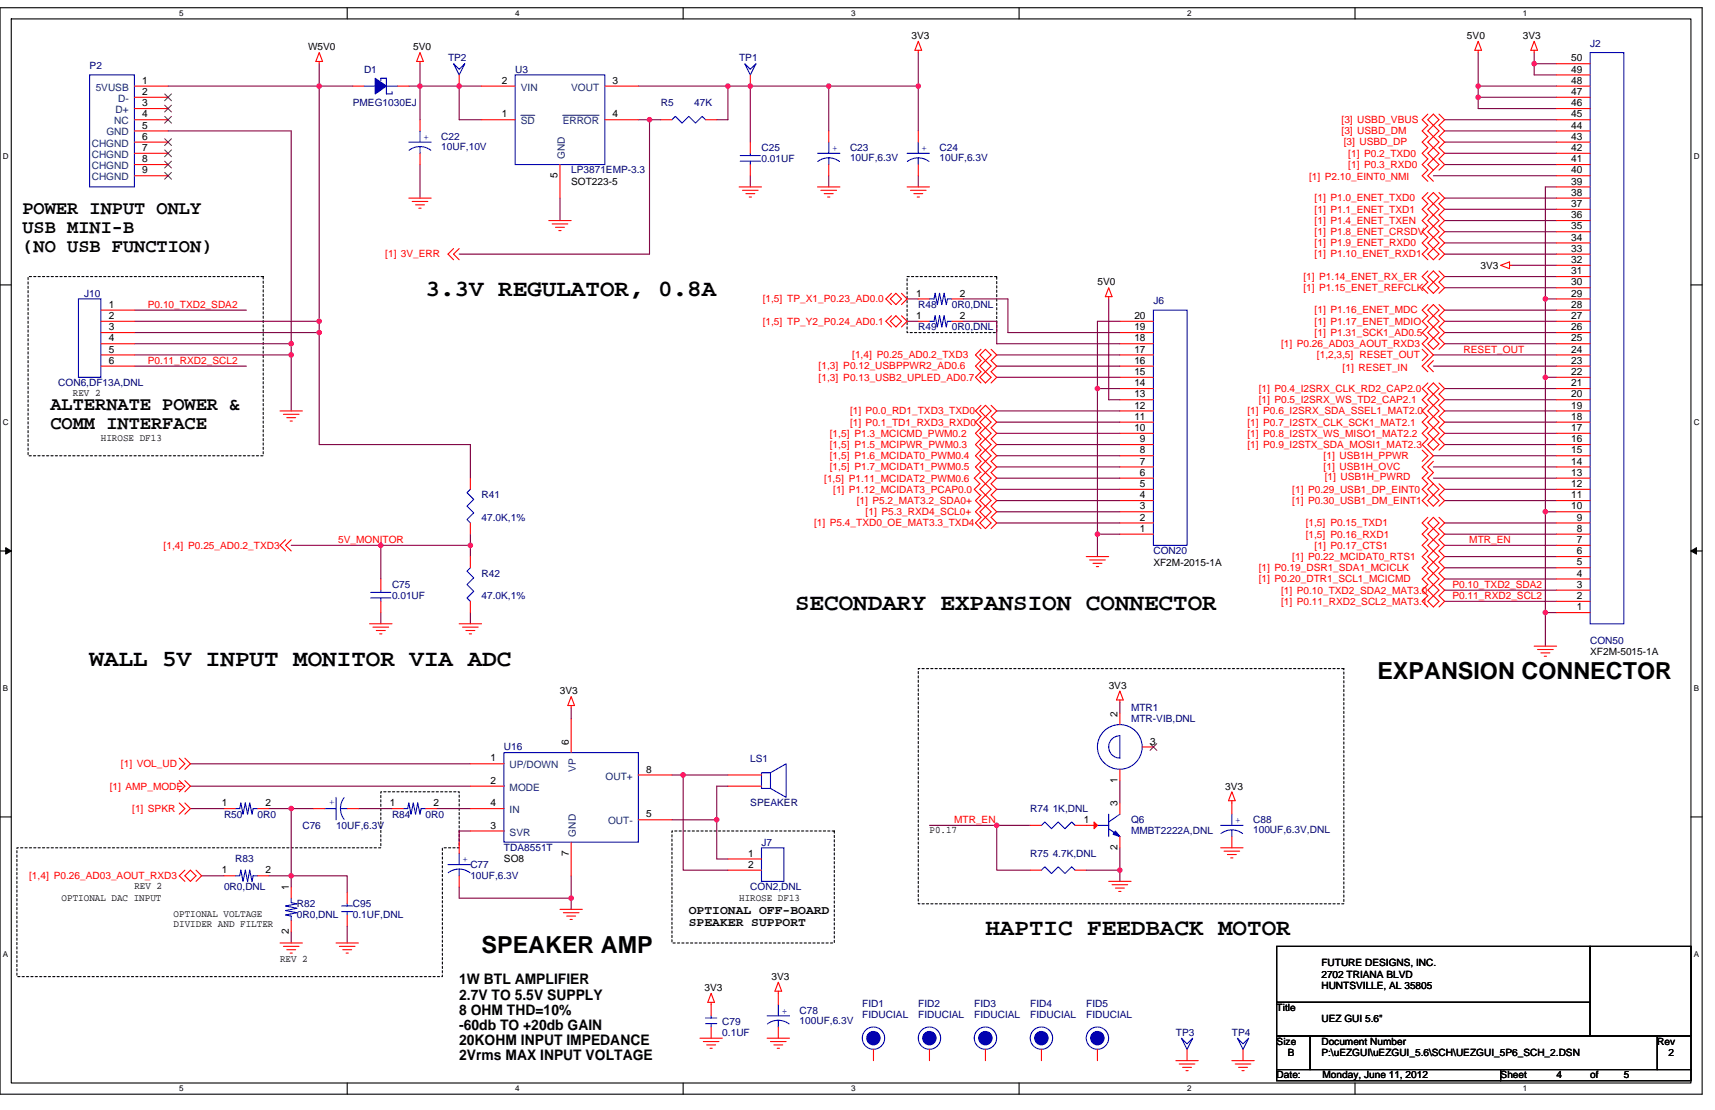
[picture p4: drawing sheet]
<svg xmlns="http://www.w3.org/2000/svg" width="432mm" height="279mm" viewBox="0 0 432 279" stroke-linecap="round" stroke-linejoin="round" font-family="sans-serif">
<defs><g id="words">
<g font-size="5.9">
<text x="107.1" y="74.5">3.3V REGULATOR, 0.8A</text>
<text x="200.2" y="153.5">SECONDARY EXPANSION CONNECTOR</text>
<text x="22.6" y="167.6">WALL 5V INPUT MONITOR VIA ADC</text>
<text x="346.8" y="170.8">EXPANSION CONNECTOR</text>
<text x="121.2" y="239.9">SPEAKER AMP</text>
<text x="248.1" y="235.2">HAPTIC FEEDBACK MOTOR</text>
</g>
<g font-size="4.8">
<text x="5.7" y="53.9">POWER INPUT ONLY</text>
<text x="5.7" y="58.7">USB MINI-B</text>
<text x="5.7" y="63.4">(NO USB FUNCTION)</text>
<text x="12.7" y="103.2">ALTERNATE POWER &amp;</text>
<text x="12.7" y="108">COMM INTERFACE</text>
</g>
<g font-size="3.7">
<text x="115.6" y="247.8">1W BTL AMPLIFIER</text>
<text x="115.6" y="251.6">2.7V TO 5.5V SUPPLY</text>
<text x="115.6" y="255.4">8 OHM THD=10%</text>
<text x="115.6" y="259.2">-60db TO +20db GAIN</text>
<text x="115.6" y="263">20KOHM INPUT IMPEDANCE</text>
<text x="115.6" y="266.7">2Vrms MAX INPUT VOLTAGE</text>
</g>
<g font-size="3.1">
<text x="173.4" y="230.1">OPTIONAL OFF-BOARD</text>
<text x="173.4" y="233.2">SPEAKER SUPPORT</text>
</g>
<g font-size="2.5">
<text x="229.5" y="9.8">3V3</text>
<text x="369.4" y="9.8">5V0</text>
<text x="383.5" y="9.8">3V3</text>
<text x="77.6" y="12.6">W5V0</text>
<text x="104.1" y="12.6">5V0</text>
<text x="395.6" y="15.5">50</text>
<text x="35.8" y="21.1">1</text>
<text x="35.8" y="23.9">2</text>
<text x="126.3" y="21.1">2</text>
<text x="154.2" y="21.1">3</text>
<text x="395.6" y="23.9">47</text>
<text x="395.6" y="21.1">48</text>
<text x="395.6" y="18.3">49</text>
<text x="35.8" y="26.7">3</text>
<text x="35.8" y="29.5">4</text>
<text x="126.3" y="29.5">1</text>
<text x="154.2" y="29.5">4</text>
<text x="395.6" y="29.5">45</text>
<text x="395.6" y="26.7">46</text>
<text x="35.8" y="35.2">6</text>
<text x="35.8" y="32.4">5</text>
<text x="395.6" y="35.2">43</text>
<text x="395.6" y="32.4">44</text>
<text x="35.8" y="38">7</text>
<text x="35.8" y="40.8">8</text>
<text x="395.6" y="40.8">41</text>
<text x="395.6" y="38">42</text>
<text x="35.8" y="43.6">9</text>
<text x="140.4" y="44.8" transform="rotate(-90 140.4 44.8)">5</text>
<text x="143.8" y="46.5">SOT223-5</text>
<text x="395.6" y="46.5">39</text>
<text x="395.6" y="43.6">40</text>
<text x="395.6" y="52.1">37</text>
<text x="395.6" y="49.3">38</text>
<text x="395.6" y="57.7">35</text>
<text x="395.6" y="54.9">36</text>
<text x="395.6" y="63.4">33</text>
<text x="395.6" y="60.6">34</text>
<text x="276.3" y="71.9">5V0</text>
<text x="372.7" y="67.6">3V3</text>
<text x="395.6" y="71.8">30</text>
<text x="395.6" y="69">31</text>
<text x="395.6" y="66.2">32</text>
<text x="27.4" y="77.5">1</text>
<text x="230.6" y="74.7">1</text>
<text x="241.6" y="74.7">2</text>
<text x="395.6" y="77.5">28</text>
<text x="395.6" y="74.7">29</text>
<text x="27.4" y="80.3">2</text>
<text x="27.4" y="83.1">3</text>
<text x="230.6" y="80.3">1</text>
<text x="241.6" y="80.3">2</text>
<text x="285.6" y="83.1">19</text>
<text x="285.6" y="80.3">20</text>
<text x="395.6" y="83.1">26</text>
<text x="395.6" y="80.3">27</text>
<text x="27.4" y="85.9">4</text>
<text x="27.4" y="88.8">5</text>
<text x="285.6" y="88.8">17</text>
<text x="285.6" y="85.9">18</text>
<text x="395.6" y="88.8">24</text>
<text x="395.6" y="85.9">25</text>
<text x="27.4" y="91.6">6</text>
<text x="285.6" y="94.4">15</text>
<text x="285.6" y="91.6">16</text>
<text x="395.6" y="94.4">22</text>
<text x="395.6" y="91.6">23</text>
<text x="18.4" y="99.8">REV 2</text>
<text x="285.6" y="100">13</text>
<text x="285.6" y="97.2">14</text>
<text x="395.6" y="100">20</text>
<text x="395.6" y="97.2">21</text>
<text x="285.6" y="105.7">11</text>
<text x="285.6" y="102.8">12</text>
<text x="395.6" y="105.7">18</text>
<text x="395.6" y="102.8">19</text>
<text x="25.4" y="111.1">HIROSE DF13</text>
<text x="285.6" y="108.5">10</text>
<text x="287" y="111.3">9</text>
<text x="395.6" y="111.3">16</text>
<text x="395.6" y="108.5">17</text>
<text x="287" y="119.8">6</text>
<text x="287" y="116.9">7</text>
<text x="287" y="114.1">8</text>
<text x="395.6" y="119.8">13</text>
<text x="395.6" y="116.9">14</text>
<text x="395.6" y="114.1">15</text>
<text x="287" y="125.4">4</text>
<text x="287" y="122.6">5</text>
<text x="395.6" y="125.4">11</text>
<text x="395.6" y="122.6">12</text>
<text x="287" y="131">2</text>
<text x="287" y="128.2">3</text>
<text x="395.6" y="128.2">10</text>
<text x="397" y="131">9</text>
<text x="287" y="133.9">1</text>
<text x="397" y="136.7">7</text>
<text x="397" y="133.9">8</text>
<text x="290.4" y="142.3">XF2M-2015-1A</text>
<text x="397" y="142.3">5</text>
<text x="397" y="139.5">6</text>
<text x="397" y="148">3</text>
<text x="397" y="145.1">4</text>
<text x="397" y="153.6">1</text>
<text x="397" y="150.8">2</text>
<text x="400.4" y="164.9">XF2M-5015-1A</text>
<text x="279.1" y="173.4">3V3</text>
<text x="141" y="174.8">3V3</text>
<text x="281.4" y="180.4" transform="rotate(-90 281.4 180.4)">2</text>
<text x="123.5" y="191.7">1</text>
<text x="143.2" y="187.5" transform="rotate(-90 143.2 187.5)">6</text>
<text x="289.6" y="187.4">3</text>
<text x="123.5" y="197.3">2</text>
<text x="162.7" y="194.5">8</text>
<text x="281.4" y="197" transform="rotate(-90 281.4 197)">1</text>
<text x="55.8" y="202.9">1</text>
<text x="66.8" y="202.9">2</text>
<text x="98.1" y="202.9">1</text>
<text x="109.1" y="202.9">2</text>
<text x="123.5" y="202.9">4</text>
<text x="281.4" y="203" transform="rotate(-90 281.4 203)">3</text>
<text x="308.5" y="198.7">3V3</text>
<text x="123.5" y="208.6">3</text>
<text x="162.7" y="205.8">5</text>
<text x="234" y="209.7">P0.17</text>
<text x="272.9" y="207.2">1</text>
<text x="143.2" y="215.4" transform="rotate(-90 143.2 215.4)">7</text>
<text x="188.3" y="215.6">1</text>
<text x="281.4" y="214" transform="rotate(-90 281.4 214)">2</text>
<text x="55.8" y="219.9">1</text>
<text x="66.8" y="219.9">2</text>
<text x="126.9" y="217">SO8</text>
<text x="188.3" y="218.4">2</text>
<text x="15.5" y="226.7">OPTIONAL DAC INPUT</text>
<text x="33.8" y="223.8">REV 2</text>
<text x="72.7" y="224.1" transform="rotate(-90 72.7 224.1)">1</text>
<text x="186.1" y="226.7">HIROSE DF13</text>
<text x="43.7" y="230.9">OPTIONAL VOLTAGE</text>
<text x="43.7" y="233.4">DIVIDER AND FILTER</text>
<text x="72.7" y="235.1" transform="rotate(-90 72.7 235.1)">2</text>
<text x="70.5" y="242.2">REV 2</text>
<text x="332.7" y="243.3">FUTURE DESIGNS, INC.</text>
<text x="177.4" y="249.5">3V3</text>
<text x="194.3" y="246.7">3V3</text>
<text x="332.7" y="246.1">2702 TRIANA BLVD</text>
<text x="332.7" y="248.9">HUNTSVILLE, AL 35805</text>
<text x="321.4" y="254.6">Title</text>
<text x="332.7" y="257.4">UEZ GUI 5.6&quot;</text>
<text x="321.4" y="263">Size</text>
<text x="332.7" y="263">Document Number</text>
<text x="417.3" y="263">Rev</text>
<text x="324.3" y="265.8">B</text>
<text x="332.7" y="265.8">P:\uEZGUI\uEZGUI_5.6\SCH\UEZGUI_5P6_SCH_2.DSN</text>
<text x="420.1" y="265.8">2</text>
<text x="321.4" y="271.5">Date:</text>
<text x="333" y="271.5">Monday, June 11, 2012</text>
<text x="377.8" y="271.5">Sheet</text>
<text x="391.9" y="271.5">4</text>
<text x="400.4" y="271.5">of</text>
<text x="408.8" y="271.5">5</text>
</g>
<g font-size="2.5" fill="#000080">
<text x="400.4" y="11.8">J2</text>
<text x="22.6" y="17.4">P2</text>
<text x="112.8" y="15.5">TP2</text>
<text x="186.1" y="15.5">TP1</text>
<text x="91.7" y="18.3">D1</text>
<text x="129.7" y="18.3">U3</text>
<text x="88.8" y="26.7">PMEG1030EJ</text>
<text x="166.4" y="26.7">R5</text>
<text x="174.8" y="26.7">47K</text>
<text x="111.1" y="35.2">C22</text>
<text x="111.1" y="37.7">10UF,10V</text>
<text x="191.7" y="38">C25</text>
<text x="191.7" y="40.8">0.01UF</text>
<text x="214" y="38">C23</text>
<text x="214" y="40.6">10UF,6.3V</text>
<text x="236.6" y="38">C24</text>
<text x="236.6" y="40.6">10UF,6.3V</text>
<text x="143.8" y="43.7">LP3871EMP-3.3</text>
<text x="21.2" y="74.7">J10</text>
<text x="231.2" y="77.5">R48</text>
<text x="239.7" y="77.5">0R0,DNL</text>
<text x="290.4" y="76.6">J6</text>
<text x="231.2" y="83.1">R49</text>
<text x="239.7" y="83.1">0R0,DNL</text>
<text x="14.7" y="97.2">CON6,DF13A,DNL</text>
<text x="121.2" y="125.4">R41</text>
<text x="121.2" y="131.1">47.0K,1%</text>
<text x="290.4" y="139.5">CON20</text>
<text x="98.7" y="148">C75</text>
<text x="121.2" y="145.2">R42</text>
<text x="98.7" y="150.8">0.01UF</text>
<text x="121.2" y="150.8">47.0K,1%</text>
<text x="400.4" y="162.1">CON50</text>
<text x="284.8" y="179">MTR1</text>
<text x="284.8" y="181.8">MTR-VIB,DNL</text>
<text x="126.9" y="188.8">U16</text>
<text x="188.9" y="191.7">LS1</text>
<text x="188.9" y="202.9">SPEAKER</text>
<text x="56.4" y="205.8">R50</text>
<text x="64.9" y="205.8">0R0</text>
<text x="76.1" y="208.6">C76</text>
<text x="84.6" y="208.6">10UF,6.3V</text>
<text x="98.7" y="205.8">R84</text>
<text x="107.1" y="205.8">0R0</text>
<text x="259.4" y="204.4">R74 1K,DNL</text>
<text x="284.8" y="207.2">Q6</text>
<text x="284.8" y="210">MMBT2222A,DNL</text>
<text x="315.5" y="207.2">C88</text>
<text x="315.5" y="209.7">100UF,6.3V,DNL</text>
<text x="126.9" y="214.2">TDA8551T</text>
<text x="191.7" y="212.8">J7</text>
<text x="259.4" y="215.6">R75 4.7K,DNL</text>
<text x="59.2" y="217">R83</text>
<text x="118.4" y="218.5">C77</text>
<text x="118.4" y="221.3">10UF,6.3V</text>
<text x="56.4" y="224.1">0R0,DNL</text>
<text x="188.9" y="224.1">CON2,DNL</text>
<text x="74.7" y="228.3">R82</text>
<text x="74.7" y="231.1">0R0,DNL</text>
<text x="88.8" y="228.3">C95</text>
<text x="88.8" y="231.1">0.1UF,DNL</text>
<text x="181.9" y="257.9">C79</text>
<text x="201.3" y="255.1">C78</text>
<text x="201.3" y="257.6">100UF,6.3V</text>
<text x="217.1" y="253.4">FID1</text>
<text x="217.1" y="256.2">FIDUCIAL</text>
<text x="231.2" y="253.4">FID2</text>
<text x="231.2" y="256.2">FIDUCIAL</text>
<text x="245.3" y="253.4">FID3</text>
<text x="245.3" y="256.2">FIDUCIAL</text>
<text x="259.4" y="253.4">FID4</text>
<text x="259.4" y="256.2">FIDUCIAL</text>
<text x="273.5" y="253.4">FID5</text>
<text x="273.5" y="256.2">FIDUCIAL</text>
<text x="181.9" y="260.8">0.1UF</text>
<text x="296.1" y="260.8">TP3</text>
<text x="310.2" y="260.8">TP4</text>
</g>
<g font-size="2.5" fill="#004080">
<text x="24.1" y="22.8">5VUSB</text>
<text x="131.1" y="22.8">VIN</text>
<text x="143.8" y="22.8">VOUT</text>
<text x="29.1" y="28.5">D+</text>
<text x="29.7" y="25.6">D-</text>
<text x="26.8" y="34.1">GND</text>
<text x="28.7" y="31.3">NC</text>
<text x="131.1" y="31.3">SD</text>
<text x="141.7" y="31.3">ERROR</text>
<text x="23.1" y="36.9">CHGND</text>
<text x="23.1" y="39.7">CHGND</text>
<text x="142.2" y="40" transform="rotate(-90 142.2 40)">GND</text>
<text x="23.1" y="42.6">CHGND</text>
<text x="23.1" y="45.4">CHGND</text>
<text x="128.3" y="193.4">UP/DOWN</text>
<text x="145" y="194.2" transform="rotate(-90 145 194.2)">VP</text>
<text x="152.5" y="196.2">OUT+</text>
<text x="128.3" y="199">MODE</text>
<text x="128.3" y="204.7">IN</text>
<text x="153.1" y="207.5">OUT-</text>
<text x="128.3" y="210.3">SVR</text>
<text x="145" y="210.6" transform="rotate(-90 145 210.6)">GND</text>
</g>
<g font-size="2.5" fill="#00f">
<text x="106.6" y="35.2">+</text>
<text x="209.5" y="38.1">+</text>
<text x="232.1" y="38.1">+</text>
<text x="84.2" y="202.7" transform="rotate(-90 84.2 202.7)">+</text>
<text x="311" y="207.2">+</text>
<text x="116.5" y="217.1">+</text>
<text x="196.8" y="255.1">+</text>
</g>
<g font-size="2.5" fill="#f00">
<text x="337.8" y="31">[3] USBD_VBUS</text>
<text x="337.8" y="33.8">[3] USBD_DM</text>
<text x="338.3" y="36.6">[3] USBD_DP</text>
<text x="339.5" y="39.4">[1] P0.2_TXD0</text>
<text x="329.6" y="45.4">[1] P2.10_EINT0_NMI</text>
<text x="339.5" y="42.2">[1] P0.3_RXD0</text>
<text x="331" y="53.5">[1] P1.1_ENET_TXD1</text>
<text x="331" y="50.7">[1] P1.0_ENET_TXD0</text>
<text x="331" y="59.2">[1] P1.8_ENET_CRSDV</text>
<text x="331" y="56.3">[1] P1.4_ENET_TXEN</text>
<text x="97" y="64.8">[1] 3V_ERR</text>
<text x="331" y="62">[1] P1.9_ENET_RXD0</text>
<text x="331" y="64.8">[1] P1.10_ENET_RXD1</text>
<text x="328.2" y="70.4">[1] P1.14_ENET_RX_ER</text>
<text x="37.2" y="77.5">P0.10_TXD2_SDA2</text>
<text x="192" y="76.1">[1,5] TP_X1_P0.23_AD0.0</text>
<text x="328.2" y="73.3">[1] P1.15_ENET_REFCLK</text>
<text x="192" y="81.7">[1,5] TP_Y2_P0.24_AD0.1</text>
<text x="331" y="81.7">[1] P1.17_ENET_MDIO</text>
<text x="331" y="78.9">[1] P1.16_ENET_MDC</text>
<text x="322.6" y="87.4">[1] P0.26_AD03_AOUT_RXD3</text>
<text x="331" y="84.5">[1] P1.31_SCK1_AD0.5</text>
<text x="368.5" y="88.8">RESET_OUT</text>
<text x="37.2" y="91.6">P0.11_RXD2_SCL2</text>
<text x="206.1" y="95.8">[1,3] P0.13_USB2_UPLED_AD0.7</text>
<text x="206.1" y="93">[1,3] P0.12_USBPPWR2_AD0.6</text>
<text x="214.6" y="90.2">[1,4] P0.25_AD0.2_TXD3</text>
<text x="331.6" y="90.2">[1,2,3,5] RESET_OUT</text>
<text x="338.1" y="93.3">[1] RESET_IN</text>
<text x="316.9" y="98.6">[1] P0.4_I2SRX_CLK_RD2_CAP2.0</text>
<text x="316.9" y="101.5">[1] P0.5_I2SRX_WS_TD2_CAP2.1</text>
<text x="214" y="107.1">[1] P0.1_TD1_RXD3_RXD0</text>
<text x="214" y="104.3">[1] P0.0_RD1_TXD3_TXD0</text>
<text x="314.1" y="104.3">[1] P0.6_I2SRX_SDA_SSEL1_MAT2.0</text>
<text x="314.1" y="107.1">[1] P0.7_I2STX_CLK_SCK1_MAT2.1</text>
<text x="208.9" y="109.9">[1,5] P1.3_MCICMD_PWM0.2</text>
<text x="208.9" y="112.7">[1,5] P1.5_MCIPWR_PWM0.3</text>
<text x="314.1" y="109.9">[1] P0.8_I2STX_WS_MISO1_MAT2.2</text>
<text x="314.1" y="112.7">[1] P0.9_I2STX_SDA_MOSI1_MAT2.3</text>
<text x="208.9" y="118.4">[1,5] P1.7_MCIDAT1_PWM0.5</text>
<text x="208.9" y="115.5">[1,5] P1.6_MCIDAT0_PWM0.4</text>
<text x="333.3" y="118.4">[1] USB1H_OVC</text>
<text x="333.3" y="115.5">[1] USB1H_PPWR</text>
<text x="207.5" y="121.2">[1,5] P1.11_MCIDAT2_PWM0.6</text>
<text x="209.8" y="124">[1] P1.12_MCIDAT3_PCAP0.0</text>
<text x="325.4" y="124">[1] P0.29_USB1_DP_EINT0</text>
<text x="333.5" y="120.9">[1] USB1H_PWRD</text>
<text x="215.7" y="126.8">[1] P5.2_MAT3.2_SDA0+</text>
<text x="218" y="129.6">[1] P5.3_RXD4_SCL0+</text>
<text x="325.4" y="126.8">[1] P0.30_USB1_DM_EINT1</text>
<text x="85.2" y="136.7">5V_MONITOR</text>
<text x="205" y="132.5">[1] P5.4_TXD0_OE_MAT3.3_TXD4</text>
<text x="328.8" y="135.3">[1,5] P0.16_RXD1</text>
<text x="328.8" y="132.5">[1,5] P0.15_TXD1</text>
<text x="369.9" y="136.7">MTR_EN</text>
<text x="41.2" y="138.1">[1,4] P0.25_AD0.2_TXD3</text>
<text x="316.9" y="143.7">[1] P0.19_DSR1_SDA1_MCICLK</text>
<text x="325.4" y="140.9">[1] P0.22_MCIDAT0_RTS1</text>
<text x="331" y="138.1">[1] P0.17_CTS1</text>
<text x="316.9" y="146.6">[1] P0.20_DTR1_SCL1_MCICMD</text>
<text x="322.6" y="149.4">[1] P0.10_TXD2_SDA2_MAT3.0</text>
<text x="365.7" y="148">P0.10_TXD2_SDA2</text>
<text x="322.6" y="152.2">[1] P0.11_RXD2_SCL2_MAT3.1</text>
<text x="365.7" y="150.8">P0.11_RXD2_SCL2</text>
<text x="30.5" y="193.1">[1] VOL_UD</text>
<text x="27.6" y="198.7">[1] AMP_MODE</text>
<text x="33.3" y="204.4">[1] SPKR</text>
<text x="240.2" y="207.2">MTR_EN</text>
<text x="7.3" y="221.3">[1,4] P0.26_AD03_AOUT_RXD3</text>
</g>
<g font-size="2">
<text x="45.1" y="4.1">5</text>
<text x="129.7" y="4.1">4</text>
<text x="214.3" y="4.1">3</text>
<text x="298.9" y="4.1">2</text>
<text x="383.5" y="4.1">1</text>
<text x=".7" y="40">D</text>
<text x="426.5" y="40">D</text>
<text x=".7" y="107">C</text>
<text x="426.5" y="107">C</text>
<text x=".7" y="174">B</text>
<text x="426.5" y="174">B</text>
<text x=".7" y="240.9">A</text>
<text x="426.5" y="240.9">A</text>
<text x="45.1" y="274.7">5</text>
<text x="129.7" y="274.7">4</text>
<text x="214.3" y="274.7">3</text>
<text x="298.9" y="274.7">2</text>
<text x="383.5" y="274.7">1</text>
</g>
</g></defs>
<path d="M0 1.9h428.6v273.5h-428.6zM2.8 4.8h422.9v267.8h-422.9z" fill="none" stroke="#000" stroke-width=".28"/>
<g fill="#fff">
<path d="M45.1 2.2h1.1v2.3h-1.1z"/>
<path d="M45.1 272.9h1.1v2.3h-1.1z"/>
</g>
<path d="M87.4 1.9v2.9M87.4 272.6v2.8" fill="none" stroke="#000" stroke-width=".28"/>
<g fill="#fff">
<path d="M129.7 2.2h1.1v2.3h-1.1z"/>
<path d="M129.7 272.9h1.1v2.3h-1.1z"/>
</g>
<path d="M172 1.9v2.9M172 272.6v2.8" fill="none" stroke="#000" stroke-width=".28"/>
<g fill="#fff">
<path d="M214.3 2.2h1.1v2.3h-1.1z"/>
<path d="M214.3 272.9h1.1v2.3h-1.1z"/>
</g>
<path d="M256.6 1.9v2.9M256.6 272.6v2.8" fill="none" stroke="#000" stroke-width=".28"/>
<g fill="#fff">
<path d="M298.9 2.2h1.1v2.3h-1.1z"/>
<path d="M298.9 272.9h1.1v2.3h-1.1z"/>
</g>
<path d="M341.2 1.9v2.9M341.2 272.6v2.8" fill="none" stroke="#000" stroke-width=".28"/>
<g fill="#fff">
<path d="M383.5 2.2h1.1v2.3h-1.1z"/>
<path d="M383.5 272.9h1.1v2.3h-1.1z"/>
<path d="M.7 38.2h1.5v2.3h-1.5z"/>
<path d="M426.5 38.2h1.4v2.3h-1.4z"/>
<path d="M.7 105.2h1.5v2.2h-1.5z"/>
<path d="M426.5 105.2h1.4v2.2h-1.4z"/>
</g>
<path d="M0 71.7h2.8M425.7 71.7h2.9" fill="none" stroke="#000" stroke-width=".28"/>
<g fill="#fff">
<path d="M.7 172.1h1.4v2.3h-1.4z"/>
<path d="M426.5 172.1h1.3v2.3h-1.3z"/>
</g>
<path d="M0 138.7h2.8M425.7 138.7h2.9" fill="none" stroke="#000" stroke-width=".28"/>
<path d="M1.4 137.9l1.4 .8-1.4 .8zM425.7 138.7l1.4-.8v1.6z" fill="#000" stroke="#000" stroke-width=".25"/>
<g fill="#fff">
<path d="M.7 239.1h1.4v2.3h-1.4z"/>
<path d="M426.4 239.1h1.4v2.3h-1.4z"/>
</g>
<path d="M0 205.6h2.8M425.7 205.6h2.9M321.4 238.2h79v14.1h-79zM400.4 238.2h25.3v22.6h-25.3zM321.4 252.3h79v8.5h-79zM321.4 260.8h8.5v8.4h-8.5zM321.4 269.2h56.4v2.8h-56.4zM329.9 260.8h87.4v8.4h-87.4zM377.8 269.2h47.9v2.8h-47.9zM417.3 260.8h8.4v8.4h-8.4z" fill="none" stroke="#000" stroke-width=".28"/>
<path d="M7.1 69.6h59.2v45.1h-59.2zM228.4 69.6h22.6v14.1h-22.6zM231.2 168.3h107.1v59.2h-107.1zM4.3 213.4h91.6v-14.1h19.7v14.1h-4.2v32.4h-107.1zM169.2 209.2h40.9v28.2h-40.9z" fill="none" stroke="#000" stroke-width=".28" stroke-dasharray=".6 .6"/>
<g fill="none" stroke="#800040" stroke-width=".28">
<path d="M80.4 16v5.7M105.7 16v5.7h9.9M231.2 13.2v8.5M372.2 13.2v8.5M386.3 16v2.9h5.6M386.3 13.2v2.8M386.3 16h5.6M42.3 21.7h38.1M42.3 33h31v53.5M80.4 21.7v59.2M80.4 21.7h8.4M102.9 21.7h2.8v8.4"/>
<path d="M115.6 21.7v8.4h5.6M115.6 21.7h5.6M160.7 21.7h22.6M160.7 30.1h2.8M163.5 30.1v33.9h-47.9M163.5 30.1h2.9M183.3 21.7v8.4h-2.8M183.3 21.7h5.6M188.9 21.7h19.8M188.9 21.7v14.1M208.7 21.7h22.5M208.7 21.7v11.3"/>
<path d="M231.2 21.7v11.3M363.7 30.1h28.2M363.7 35.8h28.2M363.7 38.6h28.2M363.7 33h28.2M372.2 24.5h19.7M372.2 21.7v2.8M372.2 21.7h19.7M372.2 24.5v2.8h19.7M105.7 41.4v8.5M141 49.9v5.6M188.9 44.2v2.9"/>
<path d="M208.7 44.2v2.9M231.2 44.2v2.9M360.9 44.2h31M363.7 49.9h28.2M363.7 58.3h28.2M363.7 55.5h28.2M363.7 41.4h28.2M363.7 52.7h28.2M391.9 47.1h-2.8v28.1M33.8 78.1h28.2M228.4 75.2h2.8M242.5 75.2h11.3v8.5h28.2"/>
<path d="M279.1 75.2v25.4h2.9M363.7 64h28.2M363.7 78.1h28.2M363.7 61.2h28.2M363.7 69.6h28.2M363.7 72.4h28.2M380.6 66.8h11.3M389.1 75.2v19.8M389.1 75.2h2.8M33.8 80.9h46.6M33.8 92.2h28.2M33.8 86.5h39.5"/>
<path d="M33.8 89.3h39.5M73.3 89.3v14.1M73.3 86.5v2.8M80.4 83.7v28.2h38v8.5M80.4 80.9v2.8h-46.6M228.4 80.9h2.8M242.5 80.9h8.5v5.6h31M251 89.3h31M251 92.2h31M251 95h31M276.3 97.8v36.7M276.3 97.8h5.7"/>
<path d="M282 80.9h-5.7v16.9M360.9 92.2h31M360.9 89.3h31M363.7 80.9h28.2M363.7 86.5h28.2M363.7 83.7h28.2M363.7 97.8h28.2M389.1 95h2.8M389.1 95v33.8M251 114.7h31M251 103.4h31M251 111.9h31"/>
<path d="M251 117.5h31M251 109.1h31M251 106.3h31M360.9 114.7h31M360.9 117.5h31M363.7 100.6h28.2M363.7 109.1h28.2M363.7 106.3h28.2M363.7 103.4h28.2M363.7 111.9h28.2M73.3 137.3h22.6M95.9 137.3v8.4"/>
<path d="M95.9 137.3h22.5M118.4 137.3v2.8M118.4 134.5v2.8M251 126h31M251 128.8h31M251 123.2h31M251 131.6h31M251 120.4h31M276.3 134.5v5.6M276.3 134.5h5.7M360.9 120.4h31M363.7 126h28.2"/>
<path d="M363.7 131.6h28.2M363.7 137.3h28.2M363.7 134.5h28.2M363.7 123.2h28.2M389.1 128.8h2.8M389.1 128.8v25.4M95.9 154.2v2.8M118.4 154.2v2.8M363.7 148.5h28.2M363.7 142.9h28.2M363.7 151.4h28.2M363.7 140.1h28.2"/>
<path d="M363.7 145.7h28.2M389.1 154.2v8.4M389.1 154.2h2.8M143.8 178.2v2.8M282 176.7v2.9M47.9 192.3h70.5M47.9 197.9h70.5M169.2 195.1h2.8M172 195.1h11.3M172 195.1v23.9h11.3M183.3 197.9h-2.8v8.5M282 196.5v5.6"/>
<path d="M47.9 203.5h8.5M67.7 203.5h5.6M73.3 203.5v17M73.3 203.5h5.7M90.2 203.5h8.5M110 203.5h8.4M118.4 209.2h-2.8v2.8M169.2 206.4h11.3M180.5 206.4v9.8h2.8M234 207.8h17M251 207.8v11.2h8.4M251 207.8h8.4"/>
<path d="M273.5 219h8.5M282 213.4v5.6M282 219v2.8M50.8 220.5h5.6M67.7 220.5h5.6M73.3 220.5v2.8M73.3 234.5v2.9M73.3 220.5h14.1v4.2M87.4 233.1v4.3M115.6 223.3v2.8h28.2M143.8 220.5v5.6M143.8 226.1v2.8"/>
</g>
<g fill="#f0f" stroke="#f0f" stroke-width=".28">
<circle cx="208.6" cy="21.7" r=".55"/>
<circle cx="231.2" cy="21.7" r=".55"/>
<circle cx="163.5" cy="30.1" r=".55"/>
<circle cx="115.6" cy="21.7" r=".56"/>
<circle cx="105.7" cy="21.7" r=".55"/>
<circle cx="95.9" cy="137.3" r=".55"/>
<circle cx="73.3" cy="203.5" r=".56"/>
<circle cx="73.3" cy="220.4" r=".56"/>
<circle cx="172" cy="195.1" r=".57"/>
<circle cx="80.4" cy="80.9" r=".56"/>
<circle cx="80.4" cy="21.7" r=".56"/>
<circle cx="80.4" cy="83.7" r=".56"/>
<circle cx="73.3" cy="86.5" r=".56"/>
<circle cx="180.4" cy="206.3" r=".55"/>
<circle cx="250.9" cy="207.7" r=".55"/>
<circle cx="372.2" cy="24.5" r=".55"/>
<circle cx="281.9" cy="219" r=".55"/>
<circle cx="389.1" cy="128.8" r=".55"/>
<circle cx="389.1" cy="154.2" r=".55"/>
<circle cx="118.4" cy="137.3" r=".55"/>
<circle cx="188.9" cy="21.7" r=".55"/>
<circle cx="183.3" cy="21.7" r=".55"/>
<circle cx="276.3" cy="97.8" r=".55"/>
<circle cx="276.3" cy="134.4" r=".55"/>
<circle cx="389.1" cy="75.2" r=".56"/>
<circle cx="143.8" cy="226.1" r=".56"/>
<circle cx="386.3" cy="16" r=".55"/>
<circle cx="389.1" cy="95" r=".55"/>
<circle cx="372.2" cy="21.7" r=".55"/>
<circle cx="73.3" cy="89.3" r=".57"/>
</g>
<g fill="none" stroke="#f00" stroke-width=".28">
<path d="M80.4 13.2l.8 2.3h-1.7zM80.4 15.5v.5M105.7 13.2l.9 2.3h-1.7zM105.7 15.5v.5M115.6 18.9v2.8M188.9 18.9v2.8M231.2 12.7v.5M231.2 10.4l.9 2.3h-1.7zM372.2 10.4l.8 2.3h-1.7zM372.2 12.7v.5M386.3 10.4l.8 2.3h-1.7zM386.3 12.7v.5"/>
<path d="M391.9 18.9h8.5M391.9 16h8.5M33.8 21.7h8.5M33.8 24.5h8.5M33.8 27.3h8.5M33.8 30.1h8.5M33.8 33h8.5M33.8 35.8h8.5M33.8 38.6h8.5M88.8 21.7h2.9M100.1 21.7h2.8M105.7 30.1v2.9"/>
<path d="M105.7 38.6v2.8M121.2 30.1h8.5M121.2 21.7h8.5M152.3 21.7h8.4M152.3 30.1h8.4M166.4 30.1h2.8M177.6 30.1h2.9M188.9 35.8v2.8M208.7 33v2.8M231.2 33v2.8M359.5 28.7l-1.4 1.4 1.4 1.4-1.4 1.5 1.4 1.4-1.4 1.4 1.4 1.4-1.4 1.4 1.4 1.4-1.4 1.4 1.4 1.4-1.4 1.4 1.4 1.4M360.9 34.4l1.4 1.4-1.4 1.4"/>
<path d="M360.9 37.2l1.4 1.4-1.4 1.4M360.9 31.5l1.4 1.5-1.4 1.4M360.9 34.4l-1.4 1.4 1.4 1.4M360.9 37.2l-1.4 1.4 1.4 1.4M360.9 28.7l1.4 1.4-1.4 1.4-1.4-1.4zM360.9 31.5l-1.4 1.5 1.4 1.4M362.3 28.7l1.4 1.4-1.4 1.4 1.4 1.5-1.4 1.4 1.4 1.4-1.4 1.4 1.4 1.4-1.4 1.4 1.4 1.4-1.4 1.4M391.9 38.6h8.5M391.9 35.8h8.5M391.9 33h8.5M391.9 30.1h8.5M391.9 27.3h8.5"/>
<path d="M391.9 24.5h8.5M391.9 21.7h8.5M33.8 41.4h8.5M33.8 44.2h8.5M102.9 49.9h5.7M103.8 50.7h3.9M104.6 51.6h2.3M105.5 52.4h.5M138.2 55.5h5.6M139 56.4h4M139.9 57.2h2.2M140.7 58h.6"/>
<path d="M141 41.4v8.5M186.1 47.1h5.6M186.9 47.9h4M187.8 48.7h2.2M188.6 49.6h.6M188.9 41.4v2.8M205.8 47.1h5.7M206.7 47.9h3.9M207.5 48.7h2.3M208.4 49.6h.5M208.7 41.4v2.8M228.4 47.1h5.6"/>
<path d="M229.2 47.9h4M230.1 48.7h2.2M230.9 49.6h.6M231.2 41.4v2.8M359.5 48.5l-1.4 1.4 1.4 1.4-1.4 1.4 1.4 1.4-1.4 1.4 1.4 1.4-1.4 1.4 1.4 1.4-1.4 1.5 1.4 1.4-1.4 1.4 1.4 1.4M359.5 49.9l1.4-1.4 1.4 1.4-1.4 1.4zM360.9 51.3l1.4 1.4-1.4 1.4M360.9 56.9l1.4 1.4-1.4 1.4M360.9 59.7l1.4 1.5-1.4 1.4M360.9 54.1l1.4 1.4-1.4 1.4M360.9 40l1.4 1.4-1.4 1.4M360.9 51.3l-1.4 1.4 1.4 1.4"/>
<path d="M360.9 56.9l-1.4 1.4 1.4 1.4M360.9 59.7l-1.4 1.5 1.4 1.4M360.9 54.1l-1.4 1.4 1.4 1.4M360.9 42.8l-1.4 1.4 1.4 1.4M360.9 40l-1.4 1.4 1.4 1.4M362.3 48.5l1.4 1.4-1.4 1.4 1.4 1.4-1.4 1.4 1.4 1.4-1.4 1.4 1.4 1.4-1.4 1.4 1.4 1.5-1.4 1.4 1.4 1.4-1.4 1.4M391.9 58.3h8.5M391.9 55.5h8.5M391.9 52.7h8.5M391.9 49.9h8.5M391.9 47.1h8.5M391.9 44.2h8.5"/>
<path d="M391.9 41.4h8.5M25.4 78.1h8.4M114.2 62.6l-1.4 1.4 1.4 1.4M115.6 62.6l-1.4 1.4 1.4 1.4M224.2 75.2l1.4-1.4 1.4 1.4-1.4 1.5zM224.5 79.5l-1.5 1.4 1.5 1.4M224.5 73.8l-1.5 1.4 1.5 1.5M227 79.5l1.4 1.4-1.4 1.4M227 73.8l1.4 1.4-1.4 1.5M231.2 75.2h2.8M239.7 75.2h2.8M279.1 72.4l.9 2.3h-1.7z"/>
<path d="M279.1 74.7v.5M359.5 68.2l-1.4 1.4 1.4 1.4-1.4 1.4 1.4 1.4M359.5 76.7l-1.4 1.4 1.4 1.4-1.4 1.4 1.4 1.4-1.4 1.4 1.4 1.4-1.4 1.4 2.8 2.8-2.8 2.9 1.4 1.4M359.5 78.1l1.4-1.4 1.4 1.4-1.4 1.4zM360.9 71l1.4 1.4-1.4 1.4-1.4-1.4zM360.9 79.5l1.4 1.4-1.4 1.4M360.9 62.6l1.4 1.4-1.4 1.4-1.4-1.4zM360.9 68.2l1.4 1.4-1.4 1.4-1.4-1.4zM360.9 79.5l-1.4 1.4 1.4 1.4M362.3 68.2l1.4 1.4-1.4 1.4 1.4 1.4-1.4 1.4M362.3 76.7l1.4 1.4-1.4 1.4 1.4 1.4-1.4 1.4 1.4 1.4-1.4 1.4 1.4 1.4-1.4 1.4M377.8 66.8l2.3-.9v1.7z"/>
<path d="M380.1 66.8h.5M391.9 78.1h8.5M391.9 75.2h8.5M391.9 72.4h8.5M391.9 69.6h8.5M391.9 66.8h8.5M391.9 64h8.5M391.9 61.2h8.5M25.4 80.9h8.4M25.4 83.7h8.4M25.4 86.5h8.4M25.4 89.3h8.4"/>
<path d="M25.4 92.2h8.4M224.2 80.9l1.4-1.4 1.4 1.4-1.4 1.4zM231.2 80.9h2.8M239.7 80.9h2.8M246.7 95l1.4-1.4 1.4 1.4-1.4 1.4zM247 87.9l-1.4 1.4 1.4 1.5-1.4 1.4 1.4 1.4-1.4 1.4 1.4 1.4M248.1 90.8l-1.4 1.4 1.4 1.4M248.1 87.9l1.4 1.4-1.4 1.5-1.4-1.5zM248.1 90.8l1.4 1.4-1.4 1.4M249.5 87.9l1.5 1.4-1.5 1.5 1.5 1.4-1.5 1.4 1.5 1.4-1.5 1.4M282 97.8h8.4M282 95h8.4"/>
<path d="M282 92.2h8.4M282 89.3h8.4M282 86.5h8.4M282 83.7h8.4M282 80.9h8.4M358.1 87.9l1.4 1.4-1.4 1.5M359.5 96.4l-1.4 1.4 1.4 1.4-1.4 1.4 1.4 1.4-1.4 1.4 1.4 1.5-1.4 1.4 1.4 1.4-1.4 1.4 1.4 1.4-1.4 1.4 2.8 2.8-2.8 2.8 1.4 1.5-1.4 1.4 1.4 1.4-1.4 1.4 1.4 1.4-1.4 1.4 1.4 1.4M360.9 85.1l1.4 1.4-1.4 1.4-1.4-1.4zM360.9 82.3l1.4 1.4-1.4 1.4M360.9 99.2l1.4 1.4-1.4 1.4M360.9 96.4l1.4 1.4-1.4 1.4-1.4-1.4zM360.9 90.8l-1.4 1.4 1.4 1.4"/>
<path d="M360.9 82.3l-1.4 1.4 1.4 1.4M360.9 99.2l-1.4 1.4 1.4 1.4M362.3 96.4l1.4 1.4-1.4 1.4 1.4 1.4-1.4 1.4 1.4 1.4-1.4 1.5 1.4 1.4-1.4 1.4 1.4 1.4-1.4 1.4 1.4 1.4-1.4 1.4M391.9 97.8h8.5M391.9 95h8.5M391.9 92.2h8.5M391.9 89.3h8.5M391.9 86.5h8.5M391.9 83.7h8.5M391.9 80.9h8.5M70.5 103.4h5.6M71.4 104.3h3.9"/>
<path d="M72.2 105.1h2.2M73 106h.6M246.7 119l-1.4 1.4 1.4 1.4-1.4 1.4 1.4 1.4M247 102l-1.4 1.4 1.4 1.5-1.4 1.4 1.4 1.4-1.4 1.4 1.4 1.4-1.4 1.4 1.4 1.4-1.4 1.4 1.4 1.4-1.4 1.4 1.4 1.5M248.1 104.9l-1.4 1.4 1.4 1.4M248.1 116.1l-1.4 1.4 1.4 1.5M248.1 107.7l-1.4 1.4 1.4 1.4M248.1 113.3l-1.4 1.4 1.4 1.4M248.1 110.5l-1.4 1.4 1.4 1.4M248.1 104.9l1.4 1.4-1.4 1.4M248.1 116.1l1.4 1.4-1.4 1.5M248.1 102l1.4 1.4-1.4 1.5-1.4-1.5z"/>
<path d="M248.1 119l1.4 1.4-1.4 1.4M248.1 107.7l1.4 1.4-1.4 1.4M248.1 113.3l1.4 1.4-1.4 1.4M248.1 110.5l1.4 1.4-1.4 1.4M248.1 119l-1.4 1.4 1.4 1.4M249.5 102l1.5 1.4-1.5 1.5 1.5 1.4-1.5 1.4 1.5 1.4-1.5 1.4 1.5 1.4-1.5 1.4 1.5 1.4-1.5 1.4 1.5 1.4-1.5 1.5 1.5 1.4-1.5 1.4 1.5 1.4-1.5 1.4 1.5 1.4-1.5 1.4 1.5 1.4-1.5 1.4 1.5 1.4-1.5 1.5M282 117.5h8.4M282 114.7h8.4M282 111.9h8.4M282 109.1h8.4M282 106.3h8.4M282 103.4h8.4"/>
<path d="M282 100.6h8.4M358.1 113.3l1.4 1.4-1.4 1.4M360.9 102l1.4 1.4-1.4 1.5M360.9 104.9l1.4 1.4-1.4 1.4M360.9 107.7l1.4 1.4-1.4 1.4M360.9 110.5l1.4 1.4-1.4 1.4-1.4-1.4zM360.9 116.1l-1.4 1.4 1.4 1.5-1.4 1.4 1.4 1.4M360.9 102l-1.4 1.4 1.4 1.5M360.9 104.9l-1.4 1.4 1.4 1.4M360.9 107.7l-1.4 1.4 1.4 1.4M391.9 117.5h8.5M391.9 114.7h8.5"/>
<path d="M391.9 111.9h8.5M391.9 109.1h8.5M391.9 106.3h8.5M391.9 103.4h8.5M391.9 100.6h8.5M71.9 135.9l-1.4 1.4 1.4 1.4M73.3 135.9l-1.4 1.4 1.4 1.4M118.4 131.6v2.9M118.4 120.4v2.8M247 124.6l-1.4 1.4 1.4 1.4-1.4 1.4 1.4 1.4-1.4 1.4 1.4 1.5M248.1 127.4l-1.4 1.4 1.4 1.4M248.1 124.6l-1.4 1.4 1.4 1.4"/>
<path d="M248.1 127.4l1.4 1.4-1.4 1.4M248.1 130.2l1.4 1.4-1.4 1.5-1.4-1.5zM248.1 124.6l1.4 1.4-1.4 1.4M248.1 121.8l1.4 1.4-1.4 1.4M248.1 121.8l-1.4 1.4 1.4 1.4M282 134.5h8.4M282 131.6h8.4M282 128.8h8.4M282 126h8.4M282 123.2h8.4M282 120.4h8.4M359.5 130.2l-1.4 1.4 1.4 1.5-1.4 1.4 1.4 1.4-1.4 1.4 1.4 1.4-1.4 1.4 1.4 1.4-1.4 1.4 1.4 1.4-1.4 1.4 1.4 1.5-1.4 1.3 1.4 1.5-1.4 1.4 1.4 1.4"/>
<path d="M360.9 135.9l1.4 1.4-1.4 1.4M360.9 121.8l1.4 1.4-1.4 1.4M360.9 133.1l1.4 1.4-1.4 1.4M360.9 124.6l1.4 1.4-1.4 1.4-1.4-1.4zM360.9 138.7l1.4 1.4-1.4 1.4M360.9 135.9l-1.4 1.4 1.4 1.4M360.9 121.8l-1.4 1.4 1.4 1.4M360.9 133.1l-1.4 1.4 1.4 1.4M360.9 130.2l1.4 1.4-1.4 1.5-1.4-1.5zM360.9 138.7l-1.4 1.4 1.4 1.4M362.3 130.2l1.4 1.4-1.4 1.5 1.4 1.4-1.4 1.4 1.4 1.4-1.4 1.4 1.4 1.4-1.4 1.4 1.4 1.4-1.4 1.4 1.4 1.4-1.4 1.5 1.4 1.3-1.4 1.5 1.4 1.4-1.4 1.4M362.3 121.8l1.4 1.4-1.4 1.4 1.4 1.4-1.4 1.4"/>
<path d="M391.9 137.3h8.5M391.9 134.5h8.5M391.9 131.6h8.5M391.9 128.8h8.5M391.9 126h8.5M391.9 123.2h8.5M391.9 120.4h8.5M93 157h5.7M93.9 157.9h4M94.7 158.7h2.3M95.6 159.6h.6M95.9 145.7v2.8"/>
<path d="M95.9 151.4v2.8M115.6 157h5.6M116.5 157.9h3.9M117.3 158.7h2.2M118.2 159.6h.5M118.4 151.4v2.8M118.4 140.1v2.8M273.5 140.1h5.6M274.3 140.9h4M275.2 141.8h2.3M276 142.6h.6M360.9 144.3l1.4 1.4-1.4 1.5"/>
<path d="M360.9 147.2l1.4 1.3-1.4 1.5M360.9 141.5l1.4 1.4-1.4 1.4M360.9 150l1.4 1.4-1.4 1.4-1.4-1.4zM360.9 144.3l-1.4 1.4 1.4 1.5M360.9 147.2l-1.4 1.3 1.4 1.5M360.9 141.5l-1.4 1.4 1.4 1.4M391.9 154.2h8.5M391.9 151.4h8.5M391.9 148.5h8.5M391.9 145.7h8.5M391.9 142.9h8.5M391.9 140.1h8.5"/>
<path d="M143.8 177.6v.6M143.8 175.3l.9 2.3h-1.7zM282 173.9l.8 2.3h-1.7zM282 176.2v.5M282 179.6v2.8M386.3 162.6h5.6M387.1 163.5h4M388 164.3h2.2M388.8 165.2h.6M45.1 190.8l1.4 1.5-1.4 1.4M45.1 196.5l1.4 1.4-1.4 1.4M46.5 190.8l1.4 1.5-1.4 1.4"/>
<path d="M46.5 196.5l1.4 1.4-1.4 1.4M118.4 192.3h8.5M118.4 197.9h8.5M143.8 181v8.4M160.7 195.1h8.5M183.3 195.1h8.4M183.3 197.9h8.4M282 193.7v2.8M287.6 188h2.8M310.2 199.3l.8 2.2h-1.7zM45.1 202.1l1.4 1.4-1.4 1.4M46.5 202.1l1.4 1.4-1.4 1.4"/>
<path d="M46.5 219l-1.4 1.5 1.4 1.3M47.9 219l1.5 1.5-1.5 1.3-1.4-1.3zM49.4 219l1.4 1.5-1.4 1.3M56.4 203.5h2.8M64.9 203.5h2.8M79 203.5h2.8M87.4 203.5h2.8M98.7 203.5h2.8M107.1 203.5h2.9M115.6 212v2.8M118.4 209.2h8.5M118.4 203.5h8.5"/>
<path d="M143.8 212v8.5M160.7 206.4h8.5M183.3 216.2h8.4M183.3 219h8.4M259.4 219h2.8M259.4 207.8h2.8M270.7 219h2.8M270.7 207.8h5.6M282 210.6v2.8M282 202.1v2.8M307.3 213.4h5.7M308.2 214.2h3.9"/>
<path d="M309 215.1h2.3M309.9 215.9h.5M310.2 201.5v3.4M310.2 210.6v2.8M56.4 220.5h2.8M64.9 220.5h2.8M70.5 237.4h5.6M71.4 238.2h3.9M72.2 239.1h2.2M73 239.9h.6M73.3 223.3v2.8M73.3 231.7v2.8"/>
<path d="M84.6 237.4h5.6M85.4 238.2h4M86.3 239.1h2.2M87.1 239.9h.6M87.4 224.7v2.8M87.4 230.3v2.8M115.6 220.5v2.8M141 228.9h5.6M141.8 229.7h4M142.7 230.6h2.2M143.5 231.4h.6M279.1 221.8h5.7"/>
<path d="M280 222.7h3.9M280.8 223.5h2.3M281.7 224.4h.5M179 250l.9 2.3h-1.7zM179 252.3v3.4M179 258.5v2.8M196 258.5v2.8M196 249.5v3.4M196 247.2l.8 2.3h-1.7zM176.2 261.3h5.7M177.1 262.2h3.9M177.9 263h2.3"/>
<path d="M178.8 263.9h.5M193.1 261.3h5.7M194 262.2h3.9M194.8 263h2.3M195.7 263.9h.6M219.9 264.1v2.9M234 264.1v2.9M248.1 264.1v2.9M262.2 264.1v2.9M276.3 264.1v2.9M296.1 267h5.6M296.9 267.8h3.9"/>
<path d="M297.8 268.7h2.2M298.6 269.5h.5M298.9 264.1v2.9M310.2 267h5.6M311 267.8h3.9M311.8 268.7h2.3M312.7 269.5h.5M313 264.1v2.9"/>
</g>
<g fill="none" stroke="#00f" stroke-width=".28">
<path d="M22.6 18.9h11.2v28.2h-11.2zM114.2 16l1.4 1.4 1.4-1.4-1.4 2.9zM129.7 18.9h22.6v22.5h-22.6zM187.5 16l1.4 1.4 1.4-1.4-1.4 2.9zM400.4 13.2h8.4v143.8h-8.4zM91.7 21.7h2.8M95.9 20.3v-.6h1.4v3.9h1.4v-.5M97.3 21.7h2.8M102.9 35.8h5.7M103 37.8a4.5 4.5 0 0 1 5.5 0M105.7 36.9v1.7M105.7 33v2.8"/>
<path d="M169.2 30.1l.8-.8 1.7 1.7 1.7-1.7 1.7 1.7 1.7-1.7 .8 .8M186.4 39.2h5.1M188.9 38.6v.6M205.8 38.6h5.7M208.7 39.7v1.7M208.7 35.8v2.8M228.4 38.6h5.6M231.2 39.7v1.7M231.2 35.8v2.8M186.4 40.6h5.1M188.9 40.6v.8M205.9 40.7l1.3-.7 1.4-.3 1.5 .3 1.3 .7"/>
<path d="M228.5 40.7a4.5 4.5 0 0 1 5.4 0M19.7 75.2h5.7v19.8h-5.7zM234 75.2h1.2l.2-1.4 .6 2.9 .6-2.9 .5 2.9 .6-2.9 .6 2.9 .2-1.5h1.2M290.4 78.1h8.5v59.2h-8.5zM234 80.9h1.2l.2-1.4 .6 2.8 .6-2.8 .5 2.8 .6-2.8 .6 2.8 .2-1.4h1.2M118.4 123.2l-.8 .8 1.7 1.7-1.7 1.7 1.7 1.7-1.7 1.7 .8 .8M93.3 150.5h5.1M93.3 149.1h5.1M95.9 148.5v.6M95.9 150.5v.9M118.4 142.9l-.8 .9 1.7 1.7-1.7 1.7 1.7 1.6-1.7 1.7 .8 .9M126.9 189.4h33.8v22.6h-33.8z"/>
<path d="M194 194.5l3.9-2.2v8.4l-3.9-2.2v-4h-2.3v4h2.3M281.9 185.2a2.8 2.8 0 0 0-2.8 2.8 2.8 2.8 0 0 0 2.8 2.8M282 185.2v5.6M59.2 203.5h1.1l.3-1.4 .6 2.8 .6-2.8 .5 2.8 .6-2.8 .6 2.8 .2-1.4h1.2M81.8 203.5h2.8M84.6 200.7v5.7M85.7 203.5h1.7M86.7 200.8l-.7 1.3-.3 1.4 .3 1.5 .7 1.2M101.5 203.5h1.1l.3-1.4 .6 2.8 .6-2.8 .5 2.8 .6-2.8 .5 2.8 .3-1.4h1.1M112.8 217.6h5.6M112.9 219.7a4.5 4.5 0 0 1 5.4 0M115.6 218.8v1.7"/>
<path d="M115.6 214.8v2.8M191.7 213.4h5.7v8.4h-5.7zM262.2 219l.9-.8 1.7 1.7 1.6-1.7 1.7 1.7 1.7-1.7 .9 .8M262.2 207.8l.9-.9 1.7 1.7 1.6-1.7 1.7 1.7 1.7-1.7 .9 .9M276.3 207.8h2.8M279.1 208.6l2.9 2M279.1 204.9v5.7M282 204.9l-2.9 2M307.3 207.8h5.7M307.4 209.8a4.5 4.5 0 0 1 5.5 0M310.2 208.9v1.7M310.2 204.9v2.9"/>
<path d="M59.2 220.5h1.1l.3-1.5 .6 2.8 .6-2.8 .5 2.8 .6-2.8 .6 2.8 .2-1.3h1.2M73.3 226.1v1.1l1.4 .3-2.8 .5 2.8 .6-2.8 .6 2.8 .5-2.8 .6 1.4 .3v1.1M86 228h2.8M86 229.5h2.8M87.4 227.5v.5M87.4 229.5v.8M177.6 256.2h2.9M177.6 257.7h2.9M179 255.7v.5M179 257.7v.8M193.1 255.7h5.7M193.2 257.7a4.5 4.5 0 0 1 5.5 0"/>
<path d="M196 256.8v1.7M196 252.9v2.8M297.5 261.3l1.4 1.4 1.4-1.4-1.4 2.8zM311.6 261.3l1.4 1.4 1.4-1.4-1.4 2.8z"/>
<circle cx="281.9" cy="188" r="5.6"/>
<circle cx="219.9" cy="261.3" r="2.81"/>
<circle cx="234" cy="261.3" r="2.81"/>
<circle cx="248.1" cy="261.3" r="2.81"/>
<circle cx="262.2" cy="261.3" r="2.81"/>
<circle cx="276.3" cy="261.3" r="2.81"/>
</g>
<g fill="#00f" stroke="#00f" stroke-width=".28">
<path d="M94.5 19.7l2.8 2-2.8 1.9z" fill-rule="evenodd"/>
<path d="M280.8 209.2l1.2 1.4-1.7-.6z" fill-rule="evenodd"/>
<circle cx="219.9" cy="261.3" r="1.69"/>
<circle cx="234" cy="261.3" r="1.69"/>
<circle cx="248.1" cy="261.3" r="1.69"/>
<circle cx="262.2" cy="261.3" r="1.69"/>
<circle cx="276.3" cy="261.3" r="1.69"/>
</g>
<g fill="none" stroke="#804000" stroke-width=".25">
<path d="M41.5 23.6l1.7 1.8M41.5 26.5l1.7 1.7M41.5 29.3l1.7 1.7M41.5 34.9l1.7 1.7M41.5 37.7l1.7 1.8M43.2 23.6l-1.8 1.8M43.2 26.5l-1.8 1.7M43.2 29.3l-1.8 1.7M43.2 34.9l-1.8 1.7M43.2 37.7l-1.8 1.8M41.5 40.6l1.7 1.7M41.5 43.4l1.7 1.7"/>
<path d="M43.2 40.6l-1.8 1.7M43.2 43.4l-1.8 1.7M289.6 187.2l1.7 1.7M291.3 187.2l-1.8 1.7"/>
</g>
<path d="M131.1 29h3.6M141.7 29h9.2" fill="none" stroke="#004080" stroke-width=".25"/>
<path d="M275.5 206.9l.8 .9-.8 .8z" fill="#f00" stroke="#f00" stroke-width=".28"/>
<use href="#words"/>
</svg>
